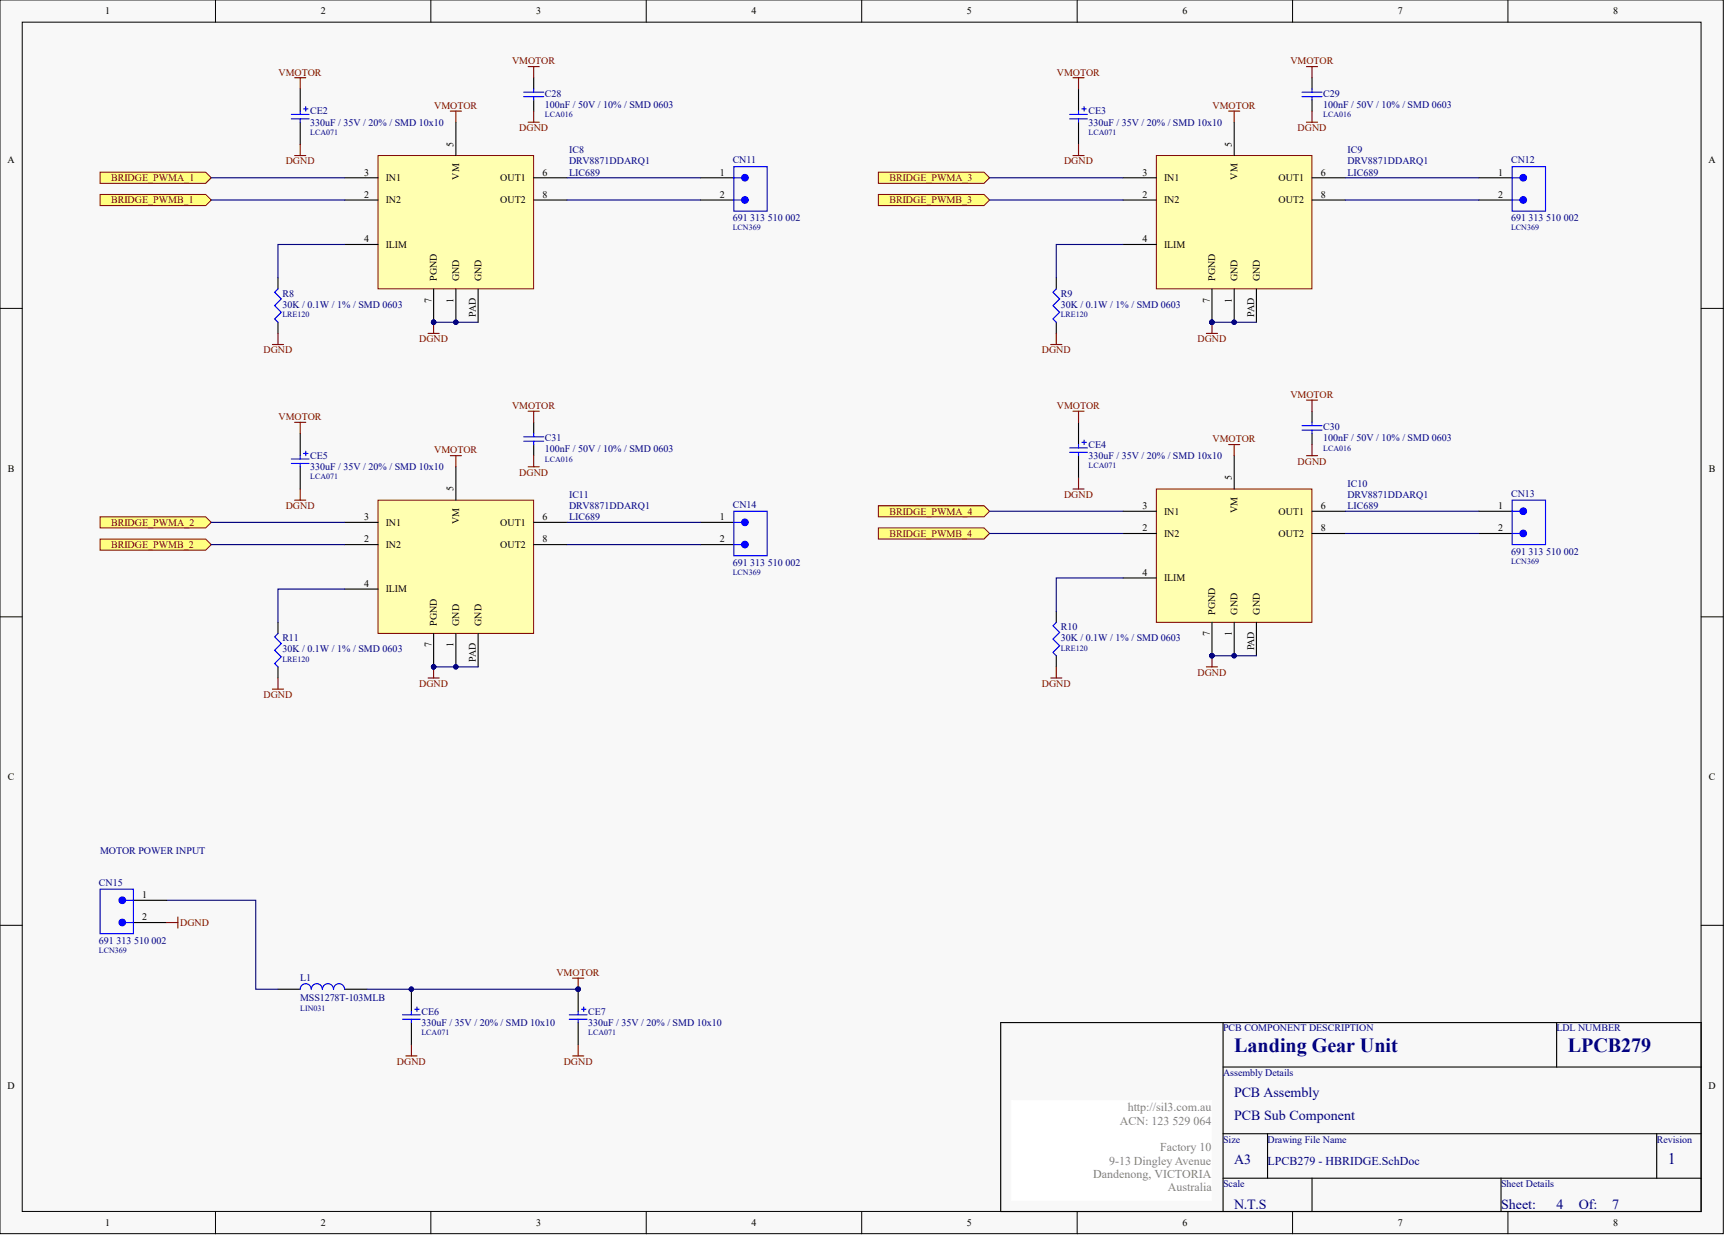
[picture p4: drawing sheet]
<svg xmlns="http://www.w3.org/2000/svg" width="328mm" height="235mm" viewBox="0 0 328 235" stroke-linecap="round" stroke-linejoin="round" font-family="sans-serif">
<defs><g id="words">
<g font-size="3.8" fill="#000080">
<text x="234.6" y="199.9">Landing Gear Unit</text>
<text x="298" y="199.9">LPCB279</text>
</g>
<text font-size="3" fill="#000080" x="317" y="221.2">1</text>
<g font-size="2.7" fill="#000080">
<text x="234.6" y="208.6">PCB Assembly</text>
<text x="234.6" y="212.8">PCB Sub Component</text>
<text x="234.6" y="221.3">A3</text>
<text x="234.6" y="229.7">N.T.S</text>
<text x="285.3" y="229.7">Sheet:</text>
<text x="295.9" y="229.7">4</text>
<text x="300.1" y="229.7">Of:</text>
<text x="306.5" y="229.7">7</text>
</g>
<g font-size="2.3" fill="#808080">
<text x="212.9" y="213.8">ACN: 123 529 064</text>
<text x="214.4" y="211.2">http://sil3.com.au</text>
<text x="210.8" y="221.4">9-13 Dingley Avenue</text>
<text x="220.5" y="218.8">Factory 10</text>
<text x="207.8" y="223.9">Dandenong, VICTORIA</text>
<text x="222" y="226.4">Australia</text>
</g>
<text font-size="2.3" fill="#000080" x="240.9" y="221.4">LPCB279 - HBRIDGE.SchDoc</text>
<g font-size="1.9">
<text x="20" y="2.7">1</text>
<text x="61" y="2.7">2</text>
<text x="101.9" y="2.7">3</text>
<text x="142.9" y="2.7">4</text>
<text x="183.8" y="2.7">5</text>
<text x="224.7" y="2.7">6</text>
<text x="265.7" y="2.7">7</text>
<text x="306.6" y="2.7">8</text>
<text x="86.2" y="27.9" transform="rotate(-90 86.2 27.9)">5</text>
<text x="234.2" y="27.9" transform="rotate(-90 234.2 27.9)">5</text>
<text x="1.4" y="31">A</text>
<text x="69.2" y="33.4">3</text>
<text x="73.3" y="34.4">IN1</text>
<text x="87.3" y="34.1" transform="rotate(-90 87.3 34.1)">VM</text>
<text x="95.1" y="34.4">OUT1</text>
<text x="103.1" y="33.4">6</text>
<text x="136.8" y="33.4">1</text>
<text x="217.2" y="33.4">3</text>
<text x="221.3" y="34.4">IN1</text>
<text x="235.2" y="34.1" transform="rotate(-90 235.2 34.1)">VM</text>
<text x="243" y="34.4">OUT1</text>
<text x="251.1" y="33.4">6</text>
<text x="284.8" y="33.4">1</text>
<text x="324.8" y="31">A</text>
<text x="69.2" y="37.6">2</text>
<text x="73.3" y="38.7">IN2</text>
<text x="95.1" y="38.7">OUT2</text>
<text x="103.1" y="37.6">8</text>
<text x="136.8" y="37.6">2</text>
<text x="217.2" y="37.6">2</text>
<text x="221.3" y="38.7">IN2</text>
<text x="243" y="38.7">OUT2</text>
<text x="251.1" y="37.6">8</text>
<text x="284.8" y="37.6">2</text>
<text x="69.2" y="46.1">4</text>
<text x="73.3" y="47.1">ILIM</text>
<text x="217.2" y="46.1">4</text>
<text x="221.3" y="47.1">ILIM</text>
<text x="83.1" y="53.4" transform="rotate(-90 83.1 53.4)">PGND</text>
<text x="87.3" y="53.4" transform="rotate(-90 87.3 53.4)">GND</text>
<text x="91.5" y="53.4" transform="rotate(-90 91.5 53.4)">GND</text>
<text x="231" y="53.4" transform="rotate(-90 231 53.4)">PGND</text>
<text x="235.2" y="53.4" transform="rotate(-90 235.2 53.4)">GND</text>
<text x="239.5" y="53.4" transform="rotate(-90 239.5 53.4)">GND</text>
<text x="82" y="57.6" transform="rotate(-90 82 57.6)">7</text>
<text x="86.2" y="57.6" transform="rotate(-90 86.2 57.6)">1</text>
<text x="229.9" y="57.6" transform="rotate(-90 229.9 57.6)">7</text>
<text x="234.2" y="57.6" transform="rotate(-90 234.2 57.6)">1</text>
<text x="90.5" y="60.3" transform="rotate(-90 90.5 60.3)">PAD</text>
<text x="238.4" y="60.3" transform="rotate(-90 238.4 60.3)">PAD</text>
<text x="1.5" y="89.6">B</text>
<text x="324.8" y="89.6">B</text>
<text x="86.2" y="93.4" transform="rotate(-90 86.2 93.4)">5</text>
<text x="234.2" y="91.3" transform="rotate(-90 234.2 91.3)">5</text>
<text x="69.2" y="98.9">3</text>
<text x="73.3" y="99.9">IN1</text>
<text x="87.3" y="99.6" transform="rotate(-90 87.3 99.6)">VM</text>
<text x="95.1" y="99.9">OUT1</text>
<text x="103.1" y="98.9">6</text>
<text x="136.8" y="98.9">1</text>
<text x="217.2" y="96.8">3</text>
<text x="217.2" y="101">2</text>
<text x="221.3" y="97.8">IN1</text>
<text x="235.2" y="97.5" transform="rotate(-90 235.2 97.5)">VM</text>
<text x="243" y="97.8">OUT1</text>
<text x="251.1" y="96.8">6</text>
<text x="251.1" y="101">8</text>
<text x="284.8" y="101">2</text>
<text x="284.8" y="96.8">1</text>
<text x="69.2" y="103.1">2</text>
<text x="73.3" y="104.2">IN2</text>
<text x="95.1" y="104.2">OUT2</text>
<text x="103.1" y="103.1">8</text>
<text x="136.8" y="103.1">2</text>
<text x="221.3" y="102">IN2</text>
<text x="243" y="102">OUT2</text>
<text x="69.2" y="111.6">4</text>
<text x="73.3" y="112.6">ILIM</text>
<text x="217.2" y="109.4">4</text>
<text x="221.3" y="110.5">ILIM</text>
<text x="83.1" y="118.9" transform="rotate(-90 83.1 118.9)">PGND</text>
<text x="87.3" y="118.9" transform="rotate(-90 87.3 118.9)">GND</text>
<text x="91.5" y="118.9" transform="rotate(-90 91.5 118.9)">GND</text>
<text x="231" y="116.8" transform="rotate(-90 231 116.8)">PGND</text>
<text x="235.2" y="116.8" transform="rotate(-90 235.2 116.8)">GND</text>
<text x="239.5" y="116.8" transform="rotate(-90 239.5 116.8)">GND</text>
<text x="82" y="123.1" transform="rotate(-90 82 123.1)">7</text>
<text x="86.2" y="123.1" transform="rotate(-90 86.2 123.1)">1</text>
<text x="90.5" y="125.8" transform="rotate(-90 90.5 125.8)">PAD</text>
<text x="229.9" y="121" transform="rotate(-90 229.9 121)">7</text>
<text x="234.2" y="121" transform="rotate(-90 234.2 121)">1</text>
<text x="238.4" y="123.6" transform="rotate(-90 238.4 123.6)">PAD</text>
<text x="1.5" y="148.3">C</text>
<text x="324.8" y="148.3">C</text>
<text x="27.1" y="170.7">1</text>
<text x="27.1" y="174.9">2</text>
<text x="1.4" y="206.9">D</text>
<text x="324.8" y="206.9">D</text>
<text x="20" y="233.1">1</text>
<text x="61" y="233.1">2</text>
<text x="101.9" y="233.1">3</text>
<text x="142.9" y="233.1">4</text>
<text x="183.8" y="233.1">5</text>
<text x="224.7" y="233.1">6</text>
<text x="265.7" y="233.1">7</text>
<text x="306.6" y="233.1">8</text>
</g>
<g font-size="1.9" fill="#800000">
<text x="52.9" y="14.4">VMOTOR</text>
<text x="97.3" y="12.2">VMOTOR</text>
<text x="200.9" y="14.4">VMOTOR</text>
<text x="245.3" y="12.2">VMOTOR</text>
<text x="82.5" y="20.7">VMOTOR</text>
<text x="230.5" y="20.7">VMOTOR</text>
<text x="98.7" y="24.9">DGND</text>
<text x="246.6" y="24.9">DGND</text>
<text x="21.1" y="34.4">BRIDGE_PWMA_1</text>
<text x="54.3" y="31.3">DGND</text>
<text x="169.1" y="34.4">BRIDGE_PWMA_3</text>
<text x="202.3" y="31.3">DGND</text>
<text x="21.1" y="38.7">BRIDGE_PWMB_1</text>
<text x="169.1" y="38.7">BRIDGE_PWMB_3</text>
<text x="79.7" y="65.1">DGND</text>
<text x="227.6" y="65.1">DGND</text>
<text x="50.1" y="67.2">DGND</text>
<text x="198" y="67.2">DGND</text>
<text x="97.3" y="77.7">VMOTOR</text>
<text x="200.9" y="77.7">VMOTOR</text>
<text x="245.3" y="75.6">VMOTOR</text>
<text x="52.9" y="79.9">VMOTOR</text>
<text x="82.5" y="86.2">VMOTOR</text>
<text x="230.5" y="84.1">VMOTOR</text>
<text x="246.6" y="88.3">DGND</text>
<text x="98.7" y="90.4">DGND</text>
<text x="202.3" y="94.6">DGND</text>
<text x="21.1" y="99.9">BRIDGE_PWMA_2</text>
<text x="54.3" y="96.8">DGND</text>
<text x="169.1" y="97.8">BRIDGE_PWMA_4</text>
<text x="21.1" y="104.2">BRIDGE_PWMB_2</text>
<text x="169.1" y="102">BRIDGE_PWMB_4</text>
<text x="79.7" y="130.6">DGND</text>
<text x="198" y="130.6">DGND</text>
<text x="227.6" y="128.5">DGND</text>
<text x="50.1" y="132.7">DGND</text>
<text x="34.2" y="176">DGND</text>
<text x="105.8" y="185.5">VMOTOR</text>
<text x="75.5" y="202.4">DGND</text>
<text x="107.2" y="202.4">DGND</text>
</g>
<g font-size="1.9" fill="#000080">
<text x="59" y="21.8">CE2</text>
<text x="59" y="23.9">330uF / 35V / 20% / SMD 10x10</text>
<text x="103.6" y="18.4">C28</text>
<text x="103.6" y="20.5">100nF / 50V / 10% / SMD 0603</text>
<text x="206.9" y="21.8">CE3</text>
<text x="206.9" y="23.9">330uF / 35V / 20% / SMD 10x10</text>
<text x="251.5" y="18.4">C29</text>
<text x="251.5" y="20.5">100nF / 50V / 10% / SMD 0603</text>
<text x="108.2" y="29.1">IC8</text>
<text x="256.2" y="29.1">IC9</text>
<text x="108.2" y="33.4">LIC689</text>
<text x="108.2" y="31.3">DRV8871DDARQ1</text>
<text x="139.3" y="31">CN11</text>
<text x="256.2" y="33.4">LIC689</text>
<text x="256.2" y="31.3">DRV8871DDARQ1</text>
<text x="287.2" y="31">CN12</text>
<text x="139.3" y="42">691 313 510 002</text>
<text x="287.2" y="42">691 313 510 002</text>
<text x="53.7" y="56.4">R8</text>
<text x="53.7" y="58.5">30K / 0.1W / 1% / SMD 0603</text>
<text x="201.6" y="56.4">R9</text>
<text x="201.6" y="58.5">30K / 0.1W / 1% / SMD 0603</text>
<text x="103.6" y="83.9">C31</text>
<text x="251.5" y="81.8">C30</text>
<text x="251.5" y="83.9">100nF / 50V / 10% / SMD 0603</text>
<text x="59" y="87.3">CE5</text>
<text x="59" y="89.4">330uF / 35V / 20% / SMD 10x10</text>
<text x="103.6" y="86">100nF / 50V / 10% / SMD 0603</text>
<text x="206.9" y="85.1">CE4</text>
<text x="206.9" y="87.3">330uF / 35V / 20% / SMD 10x10</text>
<text x="108.2" y="94.6">IC11</text>
<text x="256.2" y="92.5">IC10</text>
<text x="256.2" y="94.6">DRV8871DDARQ1</text>
<text x="287.2" y="94.4">CN13</text>
<text x="108.2" y="98.9">LIC689</text>
<text x="108.2" y="96.8">DRV8871DDARQ1</text>
<text x="139.3" y="96.6">CN14</text>
<text x="256.2" y="96.8">LIC689</text>
<text x="139.3" y="107.5">691 313 510 002</text>
<text x="287.2" y="105.4">691 313 510 002</text>
<text x="201.6" y="119.8">R10</text>
<text x="53.7" y="121.9">R11</text>
<text x="53.7" y="124">30K / 0.1W / 1% / SMD 0603</text>
<text x="201.6" y="121.9">30K / 0.1W / 1% / SMD 0603</text>
<text x="19" y="162.3">MOTOR POWER INPUT</text>
<text x="18.8" y="168.4">CN15</text>
<text x="18.8" y="179.4">691 313 510 002</text>
<text x="57.1" y="186.6">L1</text>
<text x="57.1" y="190.4">MSS1278T-103MLB</text>
<text x="80.1" y="192.9">CE6</text>
<text x="80.1" y="195">330uF / 35V / 20% / SMD 10x10</text>
<text x="111.8" y="192.9">CE7</text>
<text x="111.8" y="195">330uF / 35V / 20% / SMD 10x10</text>
<text x="232.5" y="196.1">PCB COMPONENT DESCRIPTION</text>
<text x="295.9" y="196.1">LDL NUMBER</text>
<text x="232.5" y="204.5">Assembly Details</text>
<text x="232.5" y="217.2">Size</text>
<text x="240.9" y="217.2">Drawing File Name</text>
<text x="314.9" y="217.2">Revision</text>
<text x="232.5" y="225.7">Scale</text>
<text x="285.3" y="225.7">Sheet Details</text>
</g>
<g font-size="1.5" fill="#000080">
<text x="103.6" y="22.3">LCA016</text>
<text x="251.5" y="22.3">LCA016</text>
<text x="59" y="25.6">LCA071</text>
<text x="206.9" y="25.6">LCA071</text>
<text x="139.3" y="43.8">LCN369</text>
<text x="287.2" y="43.8">LCN369</text>
<text x="53.7" y="60.3">LRE120</text>
<text x="201.6" y="60.3">LRE120</text>
<text x="103.6" y="87.8">LCA016</text>
<text x="206.9" y="89">LCA071</text>
<text x="251.5" y="85.6">LCA016</text>
<text x="59" y="91.1">LCA071</text>
<text x="287.2" y="107.2">LCN369</text>
<text x="139.3" y="109.3">LCN369</text>
<text x="53.7" y="125.8">LRE120</text>
<text x="201.6" y="123.7">LRE120</text>
<text x="18.8" y="181.2">LCN369</text>
<text x="57.1" y="192.1">LIN031</text>
<text x="80.1" y="196.8">LCA071</text>
<text x="111.8" y="196.8">LCA071</text>
</g>
</g></defs>
<g fill="#f8f8f8" stroke="#000" stroke-width=".19">
<path d="M0 0h327.6v234.5h-327.6z"/>
<path d="M4.2 4.2h319.1v226.1h-319.1z"/>
</g>
<g fill="none" stroke="#000" stroke-width=".19">
<path d="M41 0v4.2M81.9 0v4.2M122.8 0v4.2M163.8 0v4.2M204.8 0v4.2M245.7 0v4.2M286.6 0v4.2M0 58.6h4.2M323.4 58.6h4.2M0 117.3h4.2M323.4 117.3h4.2M0 175.9h4.2"/>
<path d="M323.4 175.9h4.2M41 230.3v4.2M81.9 230.3v4.2M122.8 230.3v4.2M163.8 230.3v4.2M204.8 230.3v4.2M245.7 230.3v4.2M286.6 230.3v4.2"/>
</g>
<path d="M190.2 194.4h133.2v35.9h-133.2zM232.5 194.4v35.9M295.9 194.4v8.4M232.5 202.8h90.9M232.5 215.5h90.9M240.9 215.5v8.5M314.9 215.5v8.5M232.5 224h90.9M249.4 224v6.3M285.3 224v6.3" fill="none" stroke="#000" stroke-width=".21"/>
<path d="M192.3 209.2h38.1v19h-38.1z" fill="#fff" stroke="#fff" stroke-width=".19"/>
<g fill="#ffff80" stroke="#800000" stroke-width=".19">
<path d="M19 32.7h20.1l1.1 1.1-1.1 1.1h-20.1z" fill-rule="evenodd"/>
<path d="M19 37h20.1l1.1 1-1.1 1.1h-20.1z" fill-rule="evenodd"/>
</g>
<path d="M71.9 29.6h29.5v25.3h-29.5z" fill="#ffffb0" stroke="#800000" stroke-width=".19"/>
<g fill="none" stroke="#000" stroke-width=".21">
<path d="M57.1 16.9v4.2M101.4 14.8v2.1M101.4 19v2.1M57.1 23.2v4.3M65.5 33.8h6.4M65.5 38h6.4M86.7 23.2v6.4M101.4 33.8h6.4M101.4 38h6.4M133.2 33.8h6.3M133.2 38h6.3M52.8 52.8v2.1"/>
<path d="M65.5 46.5h6.4M82.4 54.9v6.4M86.7 54.9v6.4M90.9 54.9v6.4M52.8 61.3v2.1M25.4 175.4h6.3M25.4 171.1h6.3M52.8 188h4.3M65.5 188h4.2M78.2 188v4.3M78.2 194.4v4.2M109.9 188v4.3"/>
<path d="M109.9 194.4v4.2"/>
</g>
<g fill="#000080" stroke="#000080" stroke-width=".19">
<circle cx="86.6" cy="61.3" r=".41"/>
<circle cx="82.4" cy="61.3" r=".41"/>
<circle cx="78.2" cy="188" r=".41"/>
<circle cx="109.9" cy="188" r=".41"/>
</g>
<g fill="none" stroke="#00f" stroke-width=".21">
<path d="M99.5 18.4h3.9M99.5 17.5h3.9M101.4 16.9v.6M101.4 18.4v.6M55.4 21.8h3.4M55.4 22.6h3.4M57.1 21.1v.7M57.1 22.6v.6M57.7 20.7h.8M58.1 20.3v.8M139.5 31.7h6.3v8.4h-6.3zM139.5 38h1.5"/>
<path d="M139.5 33.8h1.5M52.8 54.9l-.6 .7 1.3 1.2-1.3 1.3 1.3 1.3-1.3 1.2 .6 .7M19 169h6.4v8.5h-6.4zM23.9 175.4h1.5M23.9 171.1h1.5M61.3 188a1.06 1.06 0 0 0-1.1-1 1.06 1.06 0 0 0-1 1 1.05 1.05 0 0 0-1.1-1 1.05 1.05 0 0 0-1 1M65.5 188a1.06 1.06 0 0 0-1.1-1 1.06 1.06 0 0 0-1 1 1.05 1.05 0 0 0-1.1-1 1.05 1.05 0 0 0-1 1M76.5 192.9h3.4M76.5 193.7h3.4M78.2 192.3v.6M78.2 193.7v.7M78.8 191.8h.9"/>
<path d="M79.3 191.4v.9M108.2 192.9h3.4M108.2 193.7h3.4M109.9 192.3v.6M109.9 193.7v.7M110.5 191.8h.9M111 191.4v.9"/>
</g>
<path d="M40.2 33.8h25.3M40.2 38h25.3M107.8 33.8h25.4M107.8 38h25.4M65.5 46.5h-12.7v6.3M82.4 61.3h8.5M31.7 171.1h16.9v16.9h4.2M69.7 188h40.2" fill="none" stroke="#000080" stroke-width=".21"/>
<g fill="none" stroke="#800000" stroke-width=".21">
<path d="M56 14.8h2.1M57.1 14.8v2.1M100.4 12.7h2.1M101.4 12.7v2.1M56 29.6h2.1M57.1 27.5v2.1M85.6 21.1h2.1M86.7 21.1v2.1M100.4 23.2h2.1M101.4 21.1v2.1M51.8 65.5h2.1M52.8 63.4v2.1"/>
<path d="M81.4 63.4h2.1M82.4 61.3v2.1M31.7 175.4h2.1M33.8 174.3v2.1M78.2 198.6v2.1M108.8 185.9h2.2M109.9 185.9v2.1M109.9 198.6v2.1M77.1 200.7h2.2M108.8 200.7h2.2"/>
</g>
<g fill="#00f" stroke="#00f" stroke-width=".21">
<circle cx="23.2" cy="175.4" r=".62"/>
<circle cx="23.2" cy="171.1" r=".62"/>
<circle cx="141.6" cy="38" r=".62"/>
<circle cx="141.6" cy="33.8" r=".62"/>
</g>
<g fill="#ffff80" stroke="#800000" stroke-width=".19">
<path d="M19 98.2h20.1l1.1 1.1-1.1 1.1h-20.1z" fill-rule="evenodd"/>
<path d="M19 102.5h20.1l1.1 1-1.1 1.1h-20.1z" fill-rule="evenodd"/>
</g>
<path d="M71.9 95.1h29.5v25.3h-29.5z" fill="#ffffb0" stroke="#800000" stroke-width=".19"/>
<g fill="none" stroke="#000" stroke-width=".21">
<path d="M57.1 82.4v4.2M57.1 88.7v4.3M65.5 99.3h6.4M86.7 88.7v6.4M101.4 99.3h6.4M101.4 80.3v2.1M101.4 84.5v2.1M133.2 99.3h6.3M52.8 118.3v2.1M65.5 103.5h6.4M65.5 112h6.4M101.4 103.5h6.4"/>
<path d="M133.2 103.5h6.3M52.8 126.8v2.1M82.4 120.4v6.4M86.7 120.4v6.4M90.9 120.4v6.4"/>
</g>
<g fill="#000080" stroke="#000080" stroke-width=".19">
<circle cx="86.6" cy="126.8" r=".41"/>
<circle cx="82.4" cy="126.8" r=".41"/>
</g>
<g fill="none" stroke="#800000" stroke-width=".21">
<path d="M100.4 78.2h2.1M101.4 78.2v2.1M56 80.3h2.1M56 95.1h2.1M57.1 80.3v2.1M57.1 93v2.1M85.6 86.6h2.1M86.7 86.6v2.1M100.4 88.7h2.1M101.4 86.6v2.1M51.8 131h2.1M52.8 128.9v2.1"/>
<path d="M81.4 128.9h2.1M82.4 126.8v2.1"/>
</g>
<path d="M40.2 99.3h25.3M107.8 99.3h25.4M40.2 103.5h25.3M65.5 112h-12.7v6.3M107.8 103.5h25.4M82.4 126.8h8.5" fill="none" stroke="#000080" stroke-width=".21"/>
<g fill="none" stroke="#00f" stroke-width=".21">
<path d="M55.4 87.3h3.4M55.4 88.1h3.4M57.1 86.6v.7M57.1 88.1v.6M57.7 86.2h.8M58.1 85.8v.8M99.5 83.9h3.9M99.5 83h3.9M101.4 82.4v.6M101.4 83.9v.6M139.5 97.2h6.3v8.4h-6.3zM139.5 99.3h1.5"/>
<path d="M139.5 103.5h1.5M52.8 120.4l-.6 .7 1.3 1.2-1.3 1.3 1.3 1.3-1.3 1.2 .6 .7"/>
</g>
<g fill="#00f" stroke="#00f" stroke-width=".21">
<circle cx="141.6" cy="103.5" r=".62"/>
<circle cx="141.6" cy="99.3" r=".62"/>
</g>
<g fill="#ffff80" stroke="#800000" stroke-width=".19">
<path d="M167 32.7h20l1.1 1.1-1.1 1.1h-20z" fill-rule="evenodd"/>
<path d="M167 37h20l1.1 1-1.1 1.1h-20z" fill-rule="evenodd"/>
</g>
<path d="M219.8 29.6h29.6v25.3h-29.6z" fill="#ffffb0" stroke="#800000" stroke-width=".19"/>
<g fill="none" stroke="#000" stroke-width=".21">
<path d="M205 16.9v4.2M249.4 14.8v2.1M249.4 19v2.1M205 23.2v4.3M213.5 33.8h6.3M213.5 38h6.3M234.6 23.2v6.4M249.4 33.8h6.3M249.4 38h6.3M281.1 33.8h6.3M281.1 38h6.3M200.8 52.8v2.1"/>
<path d="M213.5 46.5h6.3M230.4 54.9v6.4M234.6 54.9v6.4M238.8 54.9v6.4M200.8 61.3v2.1"/>
</g>
<g fill="#000080" stroke="#000080" stroke-width=".19">
<circle cx="234.6" cy="61.3" r=".41"/>
<circle cx="230.4" cy="61.3" r=".41"/>
</g>
<g fill="none" stroke="#800000" stroke-width=".21">
<path d="M204 14.8h2.1M205 14.8v2.1M248.3 12.7h2.1M249.4 12.7v2.1M204 29.6h2.1M205 27.5v2.1M233.5 21.1h2.2M234.6 21.1v2.1M248.3 23.2h2.1M249.4 21.1v2.1M199.7 65.5h2.1M200.8 63.4v2.1"/>
<path d="M229.3 63.4h2.1M230.4 61.3v2.1"/>
</g>
<path d="M188.1 33.8h25.4M188.1 38h25.4M255.7 33.8h25.4M255.7 38h25.4M213.5 46.5h-12.7v6.3M230.4 61.3h8.4" fill="none" stroke="#000080" stroke-width=".21"/>
<g fill="none" stroke="#00f" stroke-width=".21">
<path d="M247.5 18.4h3.8M247.5 17.5h3.8M249.4 16.9v.6M249.4 18.4v.6M203.3 21.8h3.4M203.3 22.6h3.4M205 21.1v.7M205 22.6v.6M205.6 20.7h.9M206.1 20.3v.8M287.4 31.7h6.4v8.4h-6.4zM287.4 38h1.5"/>
<path d="M287.4 33.8h1.5M200.8 54.9l-.7 .7 1.3 1.2-1.3 1.3 1.3 1.3-1.3 1.2 .7 .7"/>
</g>
<g fill="#00f" stroke="#00f" stroke-width=".21">
<circle cx="289.5" cy="38" r=".62"/>
<circle cx="289.5" cy="33.8" r=".62"/>
</g>
<g fill="#ffff80" stroke="#800000" stroke-width=".19">
<path d="M167 96.1h20l1.1 1.1-1.1 1h-20z" fill-rule="evenodd"/>
<path d="M167 100.4h20l1.1 1-1.1 1.1h-20z" fill-rule="evenodd"/>
</g>
<path d="M219.8 93h29.6v25.3h-29.6z" fill="#ffffb0" stroke="#800000" stroke-width=".19"/>
<g fill="none" stroke="#000" stroke-width=".21">
<path d="M249.4 78.2v2.1M205 80.3v4.2M205 86.6v4.2M213.5 97.2h6.3M234.6 86.6v6.4M249.4 97.2h6.3M249.4 82.4v2.1M281.1 97.2h6.3M200.8 116.2v2.1M213.5 101.4h6.3M213.5 109.9h6.3M230.4 118.3v6.4"/>
<path d="M234.6 118.3v6.4M238.8 118.3v6.4M249.4 101.4h6.3M281.1 101.4h6.3M200.8 124.7v2.1"/>
</g>
<g fill="#000080" stroke="#000080" stroke-width=".19">
<circle cx="234.6" cy="124.6" r=".41"/>
<circle cx="230.4" cy="124.6" r=".41"/>
</g>
<g fill="none" stroke="#800000" stroke-width=".21">
<path d="M204 78.2h2.1M205 78.2v2.1M248.3 76.1h2.1M249.4 76.1v2.1M204 93h2.1M205 90.8v2.2M233.5 84.5h2.2M234.6 84.5v2.1M248.3 86.6h2.1M249.4 84.5v2.1M199.7 128.9h2.1M200.8 126.8v2.1"/>
<path d="M229.3 126.8h2.1M230.4 124.7v2.1"/>
</g>
<path d="M188.1 97.2h25.4M255.7 97.2h25.4M188.1 101.4h25.4M213.5 109.9h-12.7v6.3M255.7 101.4h25.4M230.4 124.7h8.4" fill="none" stroke="#000080" stroke-width=".21"/>
<g fill="none" stroke="#00f" stroke-width=".21">
<path d="M203.3 85.1h3.4M203.3 86h3.4M205 84.5v.6M205 86v.6M205.6 84.1h.9M206.1 83.7v.8M247.5 81.8h3.8M247.5 80.9h3.8M249.4 80.3v.6M249.4 81.8v.6M287.4 95.1h6.4v8.4h-6.4zM287.4 97.2h1.5"/>
<path d="M200.8 118.3l-.7 .6 1.3 1.3-1.3 1.3 1.3 1.3-1.3 1.2 .7 .7M287.4 101.4h1.5"/>
</g>
<g fill="#00f" stroke="#00f" stroke-width=".21">
<circle cx="289.5" cy="101.4" r=".62"/>
<circle cx="289.5" cy="97.2" r=".62"/>
</g>
<use href="#words"/>
</svg>
